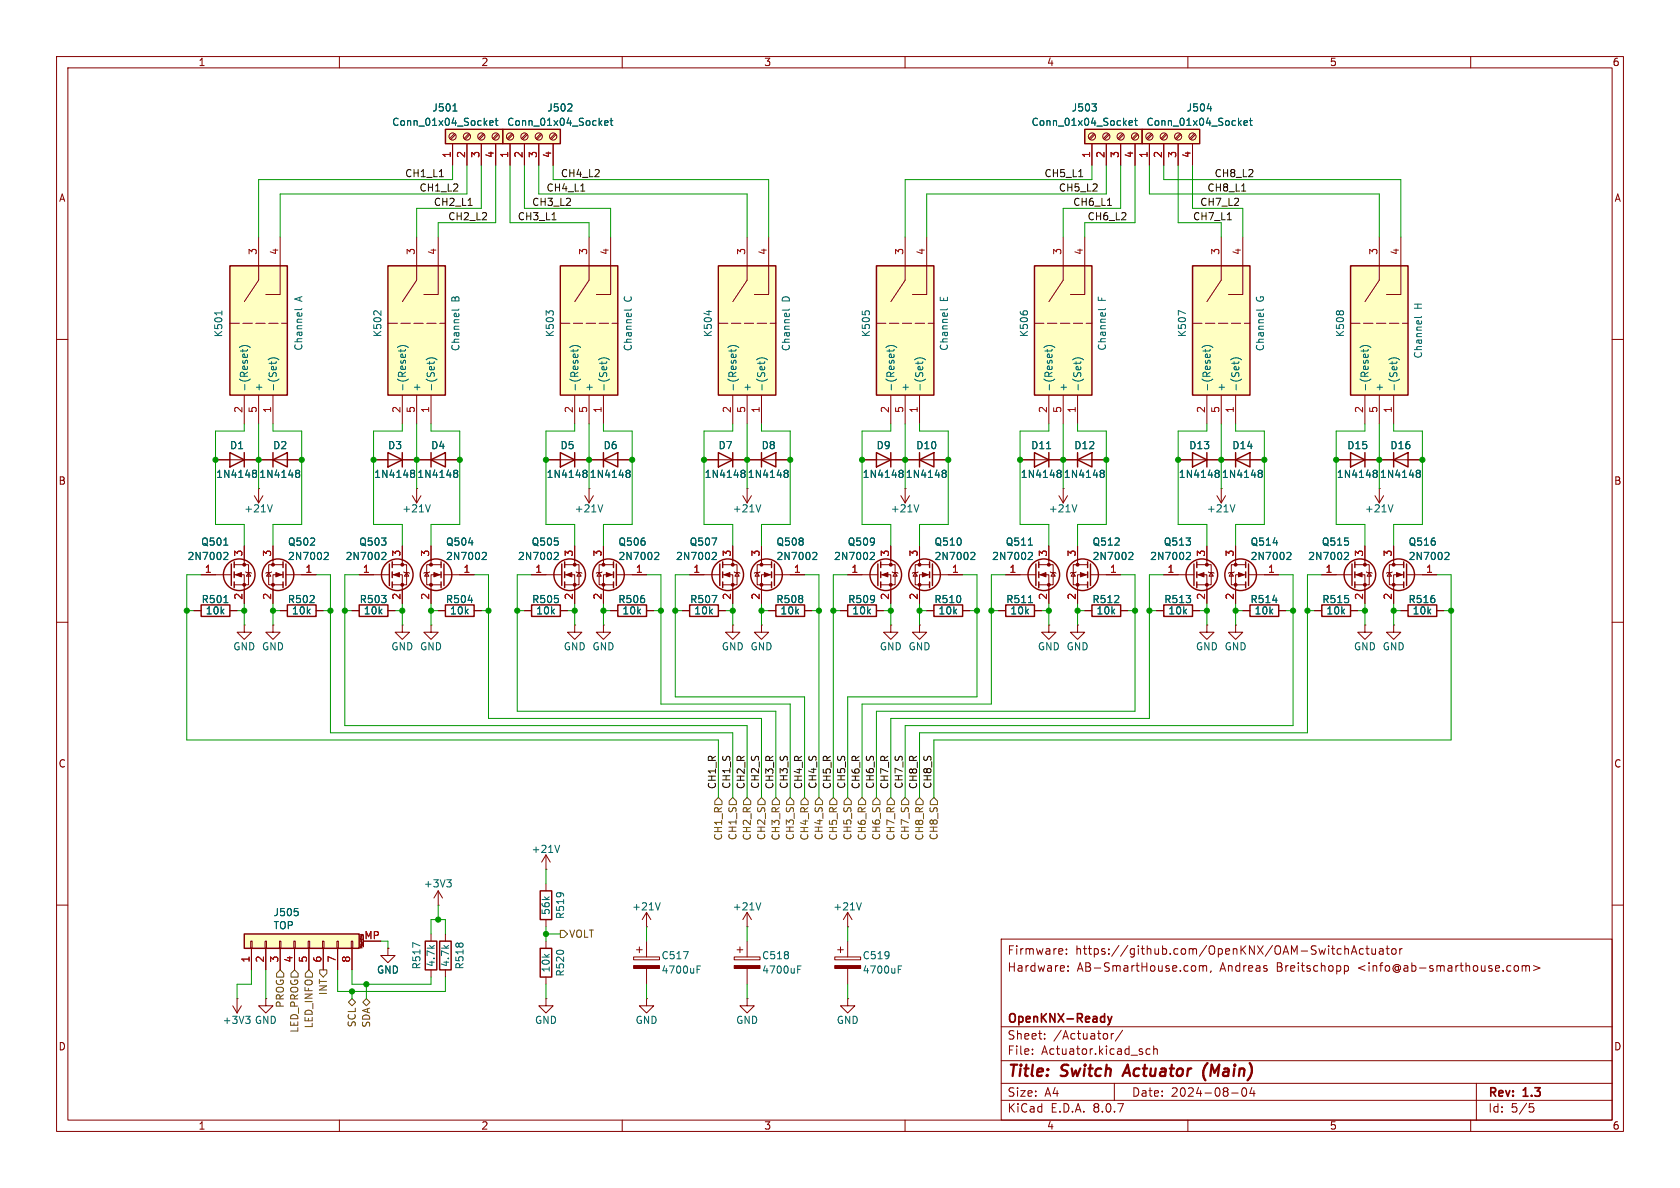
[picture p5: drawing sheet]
<svg xmlns="http://www.w3.org/2000/svg" width="297mm" height="210mm" viewBox="0 0 297 210" stroke-linecap="round" stroke-linejoin="round" font-family="sans-serif">
<defs><g id="words">
<g font-size="2.8" fill="#840000">
<text x="178" y="190.9">Title:</text>
<text x="187.7" y="190.9">Switch</text>
<text x="199.6" y="190.9">Actuator</text>
<text x="214.3" y="190.9">(Main)</text>
</g>
<g font-size="2.1" fill="#840000">
<text x="178" y="172">Hardware:</text>
<text x="178" y="169">Firmware:</text>
<text x="190.1" y="169">https://github.com/OpenKNX/OAM-SwitchActuator</text>
<text x="190.4" y="172">AB-SmartHouse.com,</text>
<text x="215.7" y="172">Andreas</text>
<text x="225.8" y="172">Breitschopp</text>
<text x="240.3" y="172">&lt;info@ab-smarthouse.com&gt;</text>
<text x="178" y="184">Sheet:</text>
<text x="178" y="181.2">OpenKNX-Ready</text>
<text x="186.2" y="184">/Actuator/</text>
<text x="178" y="186.7">File:</text>
<text x="184.1" y="186.7">Actuator.kicad_sch</text>
<text x="178" y="196.9">KiCad</text>
<text x="178" y="194.1">Size:</text>
<text x="184.7" y="194.1">A4</text>
<text x="185.7" y="196.9">E.D.A.</text>
<text x="193.3" y="196.9">8.0.7</text>
<text x="200" y="194.1">Date:</text>
<text x="207" y="194.1">2024-08-04</text>
<text x="263" y="194.3">Rev:</text>
<text x="263" y="196.9">Id:</text>
<text x="267.1" y="196.9">5/5</text>
<text x="269.4" y="194.3">1.3</text>
</g>
<g font-size="1.8" fill="#840000">
<text x="35" y="11.9">1</text>
<text x="85" y="11.9">2</text>
<text x="135" y="11.9">3</text>
<text x="185" y="11.9">4</text>
<text x="235" y="11.9">5</text>
<text x="285" y="11.9">6</text>
<text x="10.3" y="35.9">A</text>
<text x="285.3" y="35.9">A</text>
<text x="10.3" y="85.9">B</text>
<text x="285.3" y="85.9">B</text>
<text x="10.3" y="135.9">C</text>
<text x="285.3" y="135.9">C</text>
<text x="10.3" y="185.9">D</text>
<text x="285.3" y="185.9">D</text>
<text x="35" y="199.9">1</text>
<text x="85" y="199.9">2</text>
<text x="135" y="199.9">3</text>
<text x="185" y="199.9">4</text>
<text x="235" y="199.9">5</text>
<text x="285" y="199.9">6</text>
</g>
<g font-size="1.8" fill="#006464">
<text x="69.2" y="22.5">Conn_01x04_Socket</text>
<text x="76.3" y="19.9">J501</text>
<text x="89.6" y="22.5">Conn_01x04_Socket</text>
<text x="96.7" y="19.9">J502</text>
<text x="182.3" y="22.5">Conn_01x04_Socket</text>
<text x="189.4" y="19.9">J503</text>
<text x="202.6" y="22.5">Conn_01x04_Socket</text>
<text x="209.7" y="19.9">J504</text>
<text x="53.7" y="53.3" transform="rotate(-90 53.7 53.3)">A</text>
<text x="81.4" y="53.4" transform="rotate(-90 81.4 53.4)">B</text>
<text x="111.9" y="53.4" transform="rotate(-90 111.9 53.4)">C</text>
<text x="139.8" y="53.4" transform="rotate(-90 139.8 53.4)">D</text>
<text x="167.8" y="53.3" transform="rotate(-90 167.8 53.3)">E</text>
<text x="195.7" y="53.3" transform="rotate(-90 195.7 53.3)">F</text>
<text x="223.7" y="53.4" transform="rotate(-90 223.7 53.4)">G</text>
<text x="39.5" y="59.7" transform="rotate(-90 39.5 59.7)">K501</text>
<text x="67.6" y="59.7" transform="rotate(-90 67.6 59.7)">K502</text>
<text x="98.1" y="59.7" transform="rotate(-90 98.1 59.7)">K503</text>
<text x="126" y="59.7" transform="rotate(-90 126 59.7)">K504</text>
<text x="154" y="59.7" transform="rotate(-90 154 59.7)">K505</text>
<text x="181.9" y="59.7" transform="rotate(-90 181.9 59.7)">K506</text>
<text x="209.9" y="59.7" transform="rotate(-90 209.9 59.7)">K507</text>
<text x="237.8" y="59.7" transform="rotate(-90 237.8 59.7)">K508</text>
<text x="251.6" y="54.7" transform="rotate(-90 251.6 54.7)">H</text>
<text x="53.7" y="62.1" transform="rotate(-90 53.7 62.1)">Channel</text>
<text x="81.4" y="62.2" transform="rotate(-90 81.4 62.2)">Channel</text>
<text x="111.9" y="62.2" transform="rotate(-90 111.9 62.2)">Channel</text>
<text x="139.8" y="62.2" transform="rotate(-90 139.8 62.2)">Channel</text>
<text x="167.8" y="62.1" transform="rotate(-90 167.8 62.1)">Channel</text>
<text x="195.7" y="62.1" transform="rotate(-90 195.7 62.1)">Channel</text>
<text x="223.7" y="62.2" transform="rotate(-90 223.7 62.2)">Channel</text>
<text x="251.6" y="63.5" transform="rotate(-90 251.6 63.5)">Channel</text>
<text x="44" y="69.3" transform="rotate(-90 44 69.3)">-(Reset)</text>
<text x="46.6" y="69.3" transform="rotate(-90 46.6 69.3)">+</text>
<text x="49.1" y="69.3" transform="rotate(-90 49.1 69.3)">-(Set)</text>
<text x="72" y="69.3" transform="rotate(-90 72 69.3)">-(Reset)</text>
<text x="74.5" y="69.3" transform="rotate(-90 74.5 69.3)">+</text>
<text x="77.1" y="69.3" transform="rotate(-90 77.1 69.3)">-(Set)</text>
<text x="102.5" y="69.3" transform="rotate(-90 102.5 69.3)">-(Reset)</text>
<text x="105" y="69.3" transform="rotate(-90 105 69.3)">+</text>
<text x="107.5" y="69.3" transform="rotate(-90 107.5 69.3)">-(Set)</text>
<text x="130.4" y="69.3" transform="rotate(-90 130.4 69.3)">-(Reset)</text>
<text x="132.9" y="69.3" transform="rotate(-90 132.9 69.3)">+</text>
<text x="135.5" y="69.3" transform="rotate(-90 135.5 69.3)">-(Set)</text>
<text x="158.3" y="69.3" transform="rotate(-90 158.3 69.3)">-(Reset)</text>
<text x="160.9" y="69.3" transform="rotate(-90 160.9 69.3)">+</text>
<text x="163.4" y="69.3" transform="rotate(-90 163.4 69.3)">-(Set)</text>
<text x="186.3" y="69.3" transform="rotate(-90 186.3 69.3)">-(Reset)</text>
<text x="188.8" y="69.3" transform="rotate(-90 188.8 69.3)">+</text>
<text x="191.4" y="69.3" transform="rotate(-90 191.4 69.3)">-(Set)</text>
<text x="214.2" y="69.3" transform="rotate(-90 214.2 69.3)">-(Reset)</text>
<text x="216.8" y="69.3" transform="rotate(-90 216.8 69.3)">+</text>
<text x="219.3" y="69.3" transform="rotate(-90 219.3 69.3)">-(Set)</text>
<text x="242.2" y="69.3" transform="rotate(-90 242.2 69.3)">-(Reset)</text>
<text x="244.7" y="69.3" transform="rotate(-90 244.7 69.3)">+</text>
<text x="247.2" y="69.3" transform="rotate(-90 247.2 69.3)">-(Set)</text>
<text x="40.6" y="79.6">D1</text>
<text x="48.2" y="79.6">D2</text>
<text x="68.5" y="79.6">D3</text>
<text x="76.1" y="79.6">D4</text>
<text x="99" y="79.6">D5</text>
<text x="106.6" y="79.6">D6</text>
<text x="126.9" y="79.6">D7</text>
<text x="134.5" y="79.6">D8</text>
<text x="154.9" y="79.6">D9</text>
<text x="161.9" y="79.6">D10</text>
<text x="182.2" y="79.6">D11</text>
<text x="189.8" y="79.6">D12</text>
<text x="210.1" y="79.6">D13</text>
<text x="217.8" y="79.6">D14</text>
<text x="238.1" y="79.6">D15</text>
<text x="245.7" y="79.6">D16</text>
<text x="38.1" y="84.7">1N4148</text>
<text x="45.7" y="84.7">1N4148</text>
<text x="66.1" y="84.7">1N4148</text>
<text x="73.7" y="84.7">1N4148</text>
<text x="96.5" y="84.7">1N4148</text>
<text x="104.2" y="84.7">1N4148</text>
<text x="124.5" y="84.7">1N4148</text>
<text x="132.1" y="84.7">1N4148</text>
<text x="152.4" y="84.7">1N4148</text>
<text x="160" y="84.7">1N4148</text>
<text x="180.4" y="84.7">1N4148</text>
<text x="188" y="84.7">1N4148</text>
<text x="208.3" y="84.7">1N4148</text>
<text x="215.9" y="84.7">1N4148</text>
<text x="236.2" y="84.7">1N4148</text>
<text x="243.9" y="84.7">1N4148</text>
<text x="43.1" y="90.8">+21V</text>
<text x="71" y="90.8">+21V</text>
<text x="101.5" y="90.8">+21V</text>
<text x="129.4" y="90.8">+21V</text>
<text x="157.4" y="90.8">+21V</text>
<text x="185.3" y="90.8">+21V</text>
<text x="213.3" y="90.8">+21V</text>
<text x="241.2" y="90.8">+21V</text>
<text x="33" y="99.2">2N7002</text>
<text x="35.5" y="96.7">Q501</text>
<text x="50.8" y="96.7">Q502</text>
<text x="50.8" y="99.2">2N7002</text>
<text x="61" y="99.2">2N7002</text>
<text x="63.4" y="96.7">Q503</text>
<text x="78.7" y="96.7">Q504</text>
<text x="78.7" y="99.2">2N7002</text>
<text x="91.5" y="99.2">2N7002</text>
<text x="93.9" y="96.7">Q505</text>
<text x="109.2" y="96.7">Q506</text>
<text x="109.2" y="99.2">2N7002</text>
<text x="119.4" y="99.2">2N7002</text>
<text x="121.8" y="96.7">Q507</text>
<text x="137.2" y="96.7">Q508</text>
<text x="137.2" y="99.2">2N7002</text>
<text x="147.3" y="99.2">2N7002</text>
<text x="149.8" y="96.7">Q509</text>
<text x="165.1" y="96.7">Q510</text>
<text x="165.1" y="99.2">2N7002</text>
<text x="175.3" y="99.2">2N7002</text>
<text x="177.7" y="96.7">Q511</text>
<text x="193" y="96.7">Q512</text>
<text x="193" y="99.2">2N7002</text>
<text x="203.2" y="99.2">2N7002</text>
<text x="205.6" y="96.7">Q513</text>
<text x="221" y="96.7">Q514</text>
<text x="221" y="99.2">2N7002</text>
<text x="231.2" y="99.2">2N7002</text>
<text x="233.6" y="96.7">Q515</text>
<text x="248.9" y="96.7">Q516</text>
<text x="248.9" y="99.2">2N7002</text>
<text x="35.5" y="106.8">R501</text>
<text x="50.8" y="106.8">R502</text>
<text x="63.5" y="106.8">R503</text>
<text x="78.7" y="106.8">R504</text>
<text x="94" y="106.8">R505</text>
<text x="109.2" y="106.8">R506</text>
<text x="121.9" y="106.8">R507</text>
<text x="137.1" y="106.8">R508</text>
<text x="149.8" y="106.8">R509</text>
<text x="165.1" y="106.8">R510</text>
<text x="177.8" y="106.8">R511</text>
<text x="193" y="106.8">R512</text>
<text x="205.7" y="106.8">R513</text>
<text x="221" y="106.8">R514</text>
<text x="233.7" y="106.8">R515</text>
<text x="248.9" y="106.8">R516</text>
<text x="36.3" y="108.8">10k</text>
<text x="51.5" y="108.8">10k</text>
<text x="64.2" y="108.8">10k</text>
<text x="79.5" y="108.8">10k</text>
<text x="94.7" y="108.8">10k</text>
<text x="109.9" y="108.8">10k</text>
<text x="122.6" y="108.8">10k</text>
<text x="137.9" y="108.8">10k</text>
<text x="150.6" y="108.8">10k</text>
<text x="165.8" y="108.8">10k</text>
<text x="178.5" y="108.8">10k</text>
<text x="193.8" y="108.8">10k</text>
<text x="206.5" y="108.8">10k</text>
<text x="221.7" y="108.8">10k</text>
<text x="234.4" y="108.8">10k</text>
<text x="249.6" y="108.8">10k</text>
<text x="41.1" y="115.2">GND GND</text>
<text x="69.1" y="115.2">GND GND</text>
<text x="99.6" y="115.2">GND GND</text>
<text x="127.5" y="115.2">GND GND</text>
<text x="155.4" y="115.2">GND GND</text>
<text x="183.4" y="115.2">GND GND</text>
<text x="211.3" y="115.2">GND GND</text>
<text x="239.3" y="115.2">GND GND</text>
<text x="93.9" y="151">+21V</text>
<text x="74.8" y="157.1">+3V3</text>
<text x="97.4" y="161.8" transform="rotate(-90 97.4 161.8)">56k</text>
<text x="111.7" y="161.1">+21V</text>
<text x="129.4" y="161.1">+21V</text>
<text x="147.2" y="161.1">+21V</text>
<text x="48.3" y="162.2">J505</text>
<text x="48.3" y="164.5">TOP</text>
<text x="99.9" y="162.6" transform="rotate(-90 99.9 162.6)">R519</text>
<text x="66.5" y="172.3">GND</text>
<text x="74.5" y="171.5" transform="rotate(-90 74.5 171.5)">R517</text>
<text x="77.1" y="171" transform="rotate(-90 77.1 171)">4.7k</text>
<text x="79.6" y="171" transform="rotate(-90 79.6 171)">4.7k</text>
<text x="82.1" y="171.5" transform="rotate(-90 82.1 171.5)">R518</text>
<text x="97.4" y="172" transform="rotate(-90 97.4 172)">10k</text>
<text x="99.9" y="172.7" transform="rotate(-90 99.9 172.7)">R520</text>
<text x="116.8" y="169.8">C517</text>
<text x="116.8" y="172.3">4700uF</text>
<text x="134.6" y="169.8">C518</text>
<text x="134.6" y="172.3">4700uF</text>
<text x="152.4" y="169.8">C519</text>
<text x="152.4" y="172.3">4700uF</text>
<text x="39.3" y="181.2">+3V3</text>
<text x="45" y="181.2">GND</text>
<text x="94.5" y="181.2">GND</text>
<text x="112.3" y="181.2">GND</text>
<text x="130" y="181.2">GND</text>
<text x="147.8" y="181.2">GND</text>
</g>
<g font-size="1.8" fill="#a90000">
<text x="79.8" y="28" transform="rotate(-90 79.8 28)">1</text>
<text x="82.3" y="28" transform="rotate(-90 82.3 28)">2</text>
<text x="84.8" y="28" transform="rotate(-90 84.8 28)">3</text>
<text x="87.4" y="28" transform="rotate(-90 87.4 28)">4</text>
<text x="89.9" y="28" transform="rotate(-90 89.9 28)">1</text>
<text x="92.5" y="28" transform="rotate(-90 92.5 28)">2</text>
<text x="95" y="28" transform="rotate(-90 95 28)">3</text>
<text x="97.5" y="28" transform="rotate(-90 97.5 28)">4</text>
<text x="192.8" y="28" transform="rotate(-90 192.8 28)">1</text>
<text x="195.3" y="28" transform="rotate(-90 195.3 28)">2</text>
<text x="197.9" y="28" transform="rotate(-90 197.9 28)">3</text>
<text x="200.4" y="28" transform="rotate(-90 200.4 28)">4</text>
<text x="202.9" y="28" transform="rotate(-90 202.9 28)">1</text>
<text x="205.5" y="28" transform="rotate(-90 205.5 28)">2</text>
<text x="208" y="28" transform="rotate(-90 208 28)">3</text>
<text x="210.6" y="28" transform="rotate(-90 210.6 28)">4</text>
<text x="45.5" y="45.2" transform="rotate(-90 45.5 45.2)">3</text>
<text x="49.3" y="45.2" transform="rotate(-90 49.3 45.2)">4</text>
<text x="73.4" y="45.2" transform="rotate(-90 73.4 45.2)">3</text>
<text x="77.2" y="45.2" transform="rotate(-90 77.2 45.2)">4</text>
<text x="103.9" y="45.2" transform="rotate(-90 103.9 45.2)">3</text>
<text x="107.7" y="45.2" transform="rotate(-90 107.7 45.2)">4</text>
<text x="131.8" y="45.2" transform="rotate(-90 131.8 45.2)">3</text>
<text x="135.6" y="45.2" transform="rotate(-90 135.6 45.2)">4</text>
<text x="159.8" y="45.2" transform="rotate(-90 159.8 45.2)">3</text>
<text x="163.6" y="45.2" transform="rotate(-90 163.6 45.2)">4</text>
<text x="187.7" y="45.2" transform="rotate(-90 187.7 45.2)">3</text>
<text x="191.5" y="45.2" transform="rotate(-90 191.5 45.2)">4</text>
<text x="215.6" y="45.2" transform="rotate(-90 215.6 45.2)">3</text>
<text x="219.5" y="45.2" transform="rotate(-90 219.5 45.2)">4</text>
<text x="243.6" y="45.2" transform="rotate(-90 243.6 45.2)">3</text>
<text x="247.4" y="45.2" transform="rotate(-90 247.4 45.2)">4</text>
<text x="42.9" y="73.1" transform="rotate(-90 42.9 73.1)">2</text>
<text x="45.5" y="73.1" transform="rotate(-90 45.5 73.1)">5</text>
<text x="48" y="73.1" transform="rotate(-90 48 73.1)">1</text>
<text x="70.9" y="73.1" transform="rotate(-90 70.9 73.1)">2</text>
<text x="73.4" y="73.1" transform="rotate(-90 73.4 73.1)">5</text>
<text x="75.9" y="73.1" transform="rotate(-90 75.9 73.1)">1</text>
<text x="101.3" y="73.1" transform="rotate(-90 101.3 73.1)">2</text>
<text x="103.9" y="73.1" transform="rotate(-90 103.9 73.1)">5</text>
<text x="106.4" y="73.1" transform="rotate(-90 106.4 73.1)">1</text>
<text x="129.3" y="73.1" transform="rotate(-90 129.3 73.1)">2</text>
<text x="131.8" y="73.1" transform="rotate(-90 131.8 73.1)">5</text>
<text x="134.4" y="73.1" transform="rotate(-90 134.4 73.1)">1</text>
<text x="157.2" y="73.1" transform="rotate(-90 157.2 73.1)">2</text>
<text x="159.8" y="73.1" transform="rotate(-90 159.8 73.1)">5</text>
<text x="162.3" y="73.1" transform="rotate(-90 162.3 73.1)">1</text>
<text x="185.2" y="73.1" transform="rotate(-90 185.2 73.1)">2</text>
<text x="187.7" y="73.1" transform="rotate(-90 187.7 73.1)">5</text>
<text x="190.2" y="73.1" transform="rotate(-90 190.2 73.1)">1</text>
<text x="213.1" y="73.1" transform="rotate(-90 213.1 73.1)">2</text>
<text x="215.6" y="73.1" transform="rotate(-90 215.6 73.1)">5</text>
<text x="218.2" y="73.1" transform="rotate(-90 218.2 73.1)">1</text>
<text x="241" y="73.1" transform="rotate(-90 241 73.1)">2</text>
<text x="243.6" y="73.1" transform="rotate(-90 243.6 73.1)">5</text>
<text x="246.1" y="73.1" transform="rotate(-90 246.1 73.1)">1</text>
<text x="36.1" y="101.3">1</text>
<text x="42.9" y="98.5" transform="rotate(-90 42.9 98.5)">3</text>
<text x="48" y="98.5" transform="rotate(-90 48 98.5)">3</text>
<text x="53.9" y="101.3">1</text>
<text x="64.1" y="101.3">1</text>
<text x="70.9" y="98.5" transform="rotate(-90 70.9 98.5)">3</text>
<text x="75.9" y="98.5" transform="rotate(-90 75.9 98.5)">3</text>
<text x="81.8" y="101.3">1</text>
<text x="94.5" y="101.3">1</text>
<text x="101.3" y="98.5" transform="rotate(-90 101.3 98.5)">3</text>
<text x="106.4" y="98.5" transform="rotate(-90 106.4 98.5)">3</text>
<text x="112.3" y="101.3">1</text>
<text x="122.5" y="101.3">1</text>
<text x="129.3" y="98.5" transform="rotate(-90 129.3 98.5)">3</text>
<text x="134.4" y="98.5" transform="rotate(-90 134.4 98.5)">3</text>
<text x="140.3" y="101.3">1</text>
<text x="150.4" y="101.3">1</text>
<text x="157.2" y="98.5" transform="rotate(-90 157.2 98.5)">3</text>
<text x="162.3" y="98.5" transform="rotate(-90 162.3 98.5)">3</text>
<text x="168.2" y="101.3">1</text>
<text x="178.4" y="101.3">1</text>
<text x="185.2" y="98.5" transform="rotate(-90 185.2 98.5)">3</text>
<text x="190.2" y="98.5" transform="rotate(-90 190.2 98.5)">3</text>
<text x="196.1" y="101.3">1</text>
<text x="206.3" y="101.3">1</text>
<text x="213.1" y="98.5" transform="rotate(-90 213.1 98.5)">3</text>
<text x="218.2" y="98.5" transform="rotate(-90 218.2 98.5)">3</text>
<text x="224.1" y="101.3">1</text>
<text x="234.2" y="101.3">1</text>
<text x="241" y="98.5" transform="rotate(-90 241 98.5)">3</text>
<text x="246.1" y="98.5" transform="rotate(-90 246.1 98.5)">3</text>
<text x="252" y="101.3">1</text>
<text x="42.9" y="106.1" transform="rotate(-90 42.9 106.1)">2</text>
<text x="48" y="106.1" transform="rotate(-90 48 106.1)">2</text>
<text x="70.9" y="106.1" transform="rotate(-90 70.9 106.1)">2</text>
<text x="75.9" y="106.1" transform="rotate(-90 75.9 106.1)">2</text>
<text x="101.3" y="106.1" transform="rotate(-90 101.3 106.1)">2</text>
<text x="106.4" y="106.1" transform="rotate(-90 106.4 106.1)">2</text>
<text x="129.3" y="106.1" transform="rotate(-90 129.3 106.1)">2</text>
<text x="134.4" y="106.1" transform="rotate(-90 134.4 106.1)">2</text>
<text x="157.2" y="106.1" transform="rotate(-90 157.2 106.1)">2</text>
<text x="162.3" y="106.1" transform="rotate(-90 162.3 106.1)">2</text>
<text x="185.2" y="106.1" transform="rotate(-90 185.2 106.1)">2</text>
<text x="190.2" y="106.1" transform="rotate(-90 190.2 106.1)">2</text>
<text x="213.1" y="106.1" transform="rotate(-90 213.1 106.1)">2</text>
<text x="218.2" y="106.1" transform="rotate(-90 218.2 106.1)">2</text>
<text x="241" y="106.1" transform="rotate(-90 241 106.1)">2</text>
<text x="246.1" y="106.1" transform="rotate(-90 246.1 106.1)">2</text>
<text x="64.3" y="166.1">MP</text>
<text x="44.2" y="170.3" transform="rotate(-90 44.2 170.3)">1</text>
<text x="46.7" y="170.3" transform="rotate(-90 46.7 170.3)">2</text>
<text x="49.3" y="170.3" transform="rotate(-90 49.3 170.3)">3</text>
<text x="51.8" y="170.3" transform="rotate(-90 51.8 170.3)">4</text>
<text x="54.4" y="170.3" transform="rotate(-90 54.4 170.3)">5</text>
<text x="56.9" y="170.3" transform="rotate(-90 56.9 170.3)">6</text>
<text x="59.4" y="170.3" transform="rotate(-90 59.4 170.3)">7</text>
<text x="62" y="170.3" transform="rotate(-90 62 170.3)">8</text>
</g>
<g font-size="1.8" fill="#0f0f0f">
<text x="71.5" y="31.4">CH1_L1</text>
<text x="74.1" y="33.9">CH1_L2</text>
<text x="96.5" y="33.9">CH4_L1</text>
<text x="99.1" y="31.4">CH4_L2</text>
<text x="184.6" y="31.4">CH5_L1</text>
<text x="187.1" y="33.9">CH5_L2</text>
<text x="213.4" y="33.9">CH8_L1</text>
<text x="214.6" y="31.4">CH8_L2</text>
<text x="76.6" y="36.5">CH2_L1</text>
<text x="79.1" y="39">CH2_L2</text>
<text x="91.4" y="39">CH3_L1</text>
<text x="94" y="36.5">CH3_L2</text>
<text x="189.6" y="36.5">CH6_L1</text>
<text x="192.2" y="39">CH6_L2</text>
<text x="210.8" y="39">CH7_L1</text>
<text x="212.1" y="36.5">CH7_L2</text>
<text x="126.7" y="139.6" transform="rotate(-90 126.7 139.6)">CH1_R</text>
<text x="129.2" y="139.5" transform="rotate(-90 129.2 139.5)">CH1_S</text>
<text x="131.7" y="139.6" transform="rotate(-90 131.7 139.6)">CH2_R</text>
<text x="134.3" y="139.5" transform="rotate(-90 134.3 139.5)">CH2_S</text>
<text x="136.8" y="139.6" transform="rotate(-90 136.8 139.6)">CH3_R</text>
<text x="139.4" y="139.5" transform="rotate(-90 139.4 139.5)">CH3_S</text>
<text x="141.9" y="139.6" transform="rotate(-90 141.9 139.6)">CH4_R</text>
<text x="144.4" y="139.5" transform="rotate(-90 144.4 139.5)">CH4_S</text>
<text x="147" y="139.6" transform="rotate(-90 147 139.6)">CH5_R</text>
<text x="149.5" y="139.5" transform="rotate(-90 149.5 139.5)">CH5_S</text>
<text x="152.1" y="139.6" transform="rotate(-90 152.1 139.6)">CH6_R</text>
<text x="154.6" y="139.5" transform="rotate(-90 154.6 139.5)">CH6_S</text>
<text x="157.1" y="139.6" transform="rotate(-90 157.1 139.6)">CH7_R</text>
<text x="159.7" y="139.5" transform="rotate(-90 159.7 139.5)">CH7_S</text>
<text x="162.2" y="139.6" transform="rotate(-90 162.2 139.6)">CH8_R</text>
<text x="164.8" y="139.5" transform="rotate(-90 164.8 139.5)">CH8_S</text>
</g>
<g font-size="1.8" fill="#725600">
<text x="127.9" y="148.7" transform="rotate(-90 127.9 148.7)">CH1_R</text>
<text x="130.4" y="148.6" transform="rotate(-90 130.4 148.6)">CH1_S</text>
<text x="132.9" y="148.7" transform="rotate(-90 132.9 148.7)">CH2_R</text>
<text x="135.5" y="148.6" transform="rotate(-90 135.5 148.6)">CH2_S</text>
<text x="138" y="148.7" transform="rotate(-90 138 148.7)">CH3_R</text>
<text x="140.6" y="148.6" transform="rotate(-90 140.6 148.6)">CH3_S</text>
<text x="143.1" y="148.7" transform="rotate(-90 143.1 148.7)">CH4_R</text>
<text x="145.6" y="148.6" transform="rotate(-90 145.6 148.6)">CH4_S</text>
<text x="148.2" y="148.7" transform="rotate(-90 148.2 148.7)">CH5_R</text>
<text x="150.7" y="148.6" transform="rotate(-90 150.7 148.6)">CH5_S</text>
<text x="153.3" y="148.7" transform="rotate(-90 153.3 148.7)">CH6_R</text>
<text x="155.8" y="148.6" transform="rotate(-90 155.8 148.6)">CH6_S</text>
<text x="158.3" y="148.7" transform="rotate(-90 158.3 148.7)">CH7_R</text>
<text x="160.9" y="148.6" transform="rotate(-90 160.9 148.6)">CH7_S</text>
<text x="163.4" y="148.7" transform="rotate(-90 163.4 148.7)">CH8_R</text>
<text x="166" y="148.6" transform="rotate(-90 166 148.6)">CH8_S</text>
<text x="100.5" y="166">VOLT</text>
<text x="50.4" y="178.3" transform="rotate(-90 50.4 178.3)">PROG</text>
<text x="58" y="176" transform="rotate(-90 58 176)">INT</text>
<text x="52.9" y="182.7" transform="rotate(-90 52.9 182.7)">LED_PROG</text>
<text x="55.5" y="181.9" transform="rotate(-90 55.5 181.9)">LED_INFO</text>
<text x="63.1" y="181.7" transform="rotate(-90 63.1 181.7)">SCL</text>
<text x="65.6" y="181.8" transform="rotate(-90 65.6 181.8)">SDA</text>
</g>
<text font-size=".5" fill="#840000" x="64.3" y="167.8" transform="rotate(-90 64.3 167.8)">Mounting</text>
</g></defs>
<g fill="none" stroke="#840000" stroke-width=".18">
<path d="M10 10h277v190h-277zM12 12h273v186h-273zM60 10v2M110 10v2M160 10v2M210 10v2M260 10v2M10 60h2M285 60h2M10 110h2M285 110h2M10 160h2"/>
<path d="M177 166h108v32h-108zM187.8 167.8l.1 .3-.7 .1M188.5 168.6v.1M188.5 167.8v.1M188.8 171.6v.1M188.8 170.8v.1M211.1 170.7l.3 .3v.4l-.3 .3M212 170.8l.5-.1 .2 .2M212 170.7v1M212.7 170.9l.2-.2 .3 .1 .1 .9M212.7 170.9v.8M214.1 171.6l-.1 .3"/>
<path d="M237.7 170.8l.4-.1 .3 .3v.4l-.2 .2h-.5M237.7 170.7v1.5M237.7 167.8l.3-.1 .3 .1 .1 .9M237.7 167.2v1.5M238.9 168.7l.5-1.5 .5 1.5M239 168.3h.7M241 167.8l-.4-.1-.3 .3v.4l.2 .2h.5M241.5 167.7h.5M241.7 167.2v1.3l.3 .2M242.5 167.7l.1 .9 .4 .1 .2-.1M243.2 167.7v1M243.9 167.8h.6v.9"/>
<path d="M244.5 168.1h-.5a.29 .29 0 0 0-.2 .3 .29 .29 0 0 0 .2 .3l.5-.1M245 167.7h.6M245.2 167.2v1.3l.4 .2M246.2 167.8l.3-.1 .3 .3v.4l-.3 .3-.3-.1-.2-.2v-.4zM247.5 167.7v1M247.9 167.7l-.3 .1-.1 .2M267.8 170.8l.4-.1 .3 .3v.4l-.3 .3-.4-.1-.1-.2v-.4zM269.1 170.8l.4-.1 .2 .2M269.1 170.7v1M269.7 170.9l.3-.2 .3 .1 .1 .9M269.7 170.9v.8M271.1 170.7l1.1 .4-1.1 .5"/>
<path d="M285 160h2M60 198v2M110 198v2M160 198v2M177 194.5h108M177 191.5h108M177 187.5h108M177 181.5h108M182.5 186.3v.1M182.5 185.5v.1M184.7 183.6v.1M184.7 182.8v.1"/>
<path d="M196.5 182.7v1M196.9 182.7l-.3 .1-.1 .2M197 191.5v3M198.5 182.1l-1.3 2M203.3 185.5l-.4-.1-.3 .3v.4l.1 .2h.6M204 185.5l.2-.1 .3 .1 .1 .9M204 184.9v1.5M210 198v2M217.7 193.2h1.2M219.7 192.4a.81 .81 0 0 0 .3 1.4l.2-.1 .2-.5-.2-.8M221.3 192.2l-.3 1.1h.9M221.7 192.8v1"/>
<path d="M260 198v2M261 191.5v6.5M270.4 195.1h.7M270.5 195.7h.4l.3 .3-.2 .5-.5 .1"/>
</g>
<path d="M199.4 188.2l-1 2M213.5 187.9a2.35 2.35 0 0 0-.4 3.1" fill="none" stroke="#840000" stroke-width=".4"/>
<path d="M195.8 179.7l.4 1M196.6 179.7l-.4 1M196.2 180.7l-.1 .3-.3 .2" fill="none" stroke="#840000" stroke-width=".3"/>
<path d="M127 47h10.2v22.9h-10.2z" fill="#ffffc2"/>
<g fill="none" stroke="#840000" stroke-width=".18">
<path d="M132.1 41.9v7.6l-2.6 3.8M135.9 41.9v10.2h-2.6M129.5 69.9v5M132.1 69.9v5M134.6 69.9v5M66 81.3h7.7M41.1 177.8l.8 1.3M41.9 176.5h.1M41.9 176.5v2.6M42.7 177.8l-.8 1.3M47 176.5v1.3h1.3l-1.3 1.3-1.3-1.3h1.3M47 176.5h.1"/>
<path d="M78.7 165.1v1.3M78.7 171.5v1.2"/>
</g>
<path d="M127 57.2h10.2" fill="none" stroke="#840000" stroke-width=".18" stroke-dasharray="1.7 .6"/>
<path d="M127 47h10.2v22.9h-10.2zM68.6 80l2.5 1.3-2.5 1.3zM71.1 80v2.6M77.7 166.4h2.1v5.1h-2.1z" fill="none" stroke="#840000" stroke-width=".25"/>
<g fill="none" stroke="#006464" stroke-width=".18">
<path d="M125.3 54.9v.8M139.6 54.6l-.2 .2h-1.1M128.7 61.4a1.46 1.46 0 0 1 1.9 0M129.3 61.7v.5M130.1 61.7l-.2 .3h-1.1M133.7 63.6a1.46 1.46 0 0 1 2 0M134.4 63.9v.5M135.2 63.9l-.2 .3h-1.1M72.7 83.6l.1 .1M72.7 83.2l.4-.1 .2 .3M72.8 83.7h.3M72.8 83.7h-.1"/>
<path d="M73.1 83.7l.2 .2M73.3 83.4l-.2 .3M73.3 84.2l-.2 .2-.4-.1M43.4 179.6h.8l-.4 .5M44 180.1l.2 .3v.3l-.2 .2"/>
</g>
<path d="M43.2 165.1h20.3v2.5h-20.3z" fill="#ffffc2"/>
<g fill="none" stroke="#840000" stroke-width=".18">
<path d="M44.3 166.4h.3v1.2h-.3zM44.4 167.6v3.9M46.9 166.4h.2v1.2h-.2zM47 167.6v3.9M49.4 166.4h.3v1.2h-.3zM49.5 167.6v3.9M51.9 166.4h.3v1.2h-.3zM52.1 167.6v3.9M54.5 166.4h.2v1.2h-.2zM54.6 167.6v3.9M57 166.4h.3v1.2h-.3zM57.1 167.6v3.9"/>
<path d="M59.6 166.4h.2v1.2h-.2zM59.7 167.6v3.9M62.1 166.4h.3v1.2h-.3zM62.2 167.6v3.9M63.7 166.1h.3M63.7 165.9h.1M63.8 165.2h.3M63.8 165.3h.1M63.8 165.2v.1M63.8 165.3l.1 .1M64 167.3h-.3l.2 .1-.2 .2h.3M64.3 165.4v2"/>
<path d="M64.3 166.4h3"/>
</g>
<path d="M43.2 165.1h20.3v2.5h-20.3z" fill="none" stroke="#840000" stroke-width=".25"/>
<path d="M52.1 160.6h.6M52.6 161.1l.1 .2-.1 .5" fill="none" stroke="#006464" stroke-width=".18"/>
<path d="M78.7 22.9h10.2v2.5h-10.2z" fill="#ffffc2"/>
<g fill="none" stroke="#840000" stroke-width=".25">
<path d="M78.7 22.9h10.2v2.5h-10.2zM78 99.3v1M78.5 99.7v3.8M99.1 80l2.5 1.3-2.5 1.3zM101.6 80v2.6M106.7 81.3l2.5-1.3v2.6zM106.7 80v2.6M78 101.1v1M78 102.9v1M193 106.9h5.1v2.1h-5.1z"/>
<circle cx="77.1" cy="101.6" r="2.79"/>
</g>
<g fill="none" stroke="#840000" stroke-width=".18">
<path d="M80 25.4v3.8M80.3 23.6l-.8 .9M80.5 23.8l-.8 .9M82.5 25.4v3.8M82.9 23.6l-.9 .9M83.1 23.8l-.9 .9M85.1 25.4v3.8M85.4 23.6l-.8 .9M85.6 23.8l-.8 .9M87.6 25.4v3.8M88 23.6l-.9 .9M88.1 23.8l-.8 .9"/>
<path d="M76.2 96.5v3.3M78 99.8h-2.6v3.6h2.6M96.5 81.3h15.3M103.4 87.6l.7 1.3M104.1 86.4h.1M104.1 86.4v2.5M104.9 87.6l-.8 1.3M75.4 101.2l.4 .7h-.7zM75.9 101.1l-.1 .1h-.7l-.2 .1M78 101.6h-1.8v5.1M78.5 101.6h5.3M191.8 108h1.2"/>
<path d="M198.1 108h1.3M114.3 176.5v1.3h1.3l-1.3 1.3-1.3-1.3h1.3M114.3 176.5h.1"/>
<circle cx="80" cy="24.1" r=".63"/>
<circle cx="82.5" cy="24.1" r=".63"/>
<circle cx="85.1" cy="24.1" r=".63"/>
<circle cx="87.6" cy="24.1" r=".63"/>
</g>
<g fill="none" stroke="#006464" stroke-width=".18">
<path d="M80.1 19.6h.7M86.6 21.7l.6-.1-.1-.2-.3-.1-.2 .2v.6h.5M87.5 21.3h.5M87.7 20.9v1.1l.3 .2M85.4 97.6l.5 .1 .1 .3-.8 .9h.8M103.2 83.6l.1 .1M103.2 83.2l.3-.1 .3 .3M103.3 83.7h.2M103.3 83.7h-.1M103.5 83.7l.3 .2M103.8 83.4l-.3 .3M103.8 84.2l-.3 .2-.3-.1"/>
<path d="M106.6 89.2l-.5 1.3M110.8 83.2l.4-.1 .1 .2 .1 .1-.2 .3M110.8 83.6l.1 .1M110.9 83.7h.3M110.9 83.7h-.1M111.2 83.7l.2 .2-.1 .4-.1 .1-.4-.1"/>
</g>
<g fill="#840000" stroke="#840000" stroke-width=".18">
<path d="M76.7 101.2l1 .4-1 .4z"/>
<circle cx="76.2" cy="103.4" r=".25"/>
<circle cx="76.2" cy="99.8" r=".25"/>
</g>
<path d="M191.8 22.9h10.1v2.5h-10.1z" fill="#ffffc2"/>
<path d="M191.8 22.9h10.1v2.5h-10.1z" fill="none" stroke="#840000" stroke-width=".25"/>
<g fill="none" stroke="#840000" stroke-width=".18">
<path d="M193 25.4v3.8M193.4 23.6l-.9 .9M193.5 23.8l-.8 .9M195.6 25.4v3.8M195.9 23.6l-.8 .9M196.1 23.8l-.9 .9M198.1 25.4v3.8M198.5 23.6l-.9 .9M198.6 23.8l-.8 .9M200.7 25.4v3.8M201 23.6l-.8 .9M201.2 23.8l-.9 .9"/>
<path d="M112 169.2h4.6v.5h-4.6zM112.5 167.9h1M113 167.4v1M114.3 166.4v2.8M114.3 171.2v2.8"/>
<circle cx="193" cy="24.1" r=".63"/>
<circle cx="195.6" cy="24.1" r=".63"/>
<circle cx="198.1" cy="24.1" r=".63"/>
<circle cx="200.7" cy="24.1" r=".63"/>
</g>
<path d="M193 18.4h.8l-.4 .4M193.7 18.9l.1 .2-.1 .5M199.6 21.7l.6-.1-.1-.2-.3-.1-.2 .2 .1 .6h.4M200.6 21.3h.5M200.8 20.9v1.1l.3 .2M120.8 168.2h.9l-.6 1.3M123.2 171.4h.5M123.2 170.8h.6" fill="none" stroke="#006464" stroke-width=".18"/>
<path d="M112 170.7h4.6v.5h-4.6z" fill="#840000" stroke="#840000" stroke-width=".18"/>
<path d="M238.8 47h10.1v22.9h-10.1z" fill="#ffffc2"/>
<g fill="none" stroke="#840000" stroke-width=".18">
<path d="M243.8 41.9v7.6l-2.5 3.8M247.6 41.9v10.2h-2.5M241.3 69.9v5M243.8 69.9v5M246.4 69.9v5M45.7 81.3h7.6M69.3 99.8h2.6v3.6h-2.6M71.1 96.5v3.3M124.5 81.3h15.2M131.3 87.6l.8 1.3M132.1 86.4h.1M132.1 86.4v2.5"/>
<path d="M132.8 87.6l-.7 1.3M63.5 101.6h5.3M69.3 101.6h1.8v5.1M71.4 101.1l.1 .1h.8l.1 .1M71.9 101.2l.4 .7h-.8zM114.3 163.8h.1M114.3 161.3l-.8 1.3M114.3 161.3v2.5M114.3 161.3l.8 1.3M129.8 169.2h4.6v.5h-4.6zM130.3 167.9h1M130.8 167.4v1"/>
<path d="M132.1 176.5v1.3h1.2l-1.2 1.3-1.3-1.3h1.3M132.1 176.5h.1M132.1 166.4v2.8M132.1 171.2v2.8"/>
</g>
<path d="M238.8 57.2h10.1" fill="none" stroke="#840000" stroke-width=".18" stroke-dasharray="1.7 .6"/>
<g fill="none" stroke="#840000" stroke-width=".25">
<path d="M238.8 47h10.1v22.9h-10.1zM48.3 81.3l2.5-1.3v2.6zM48.3 80v2.6M68.8 99.7v3.8M69.3 99.3v1M127 80l2.5 1.3-2.5 1.3zM129.5 80v2.6M134.6 81.3l2.6-1.3v2.6zM134.6 80v2.6M69.3 101.1v1M69.3 102.9v1"/>
<circle cx="70.2" cy="101.6" r="2.79"/>
</g>
<g fill="none" stroke="#006464" stroke-width=".18">
<path d="M236.3 55.1l.2-.2 .2 .2M236.9 55.1l.1-.2 .5 .2M251.3 55.9l-.2 .2h-1.1M240.4 61.4a1.46 1.46 0 0 1 2 0M241 61.7v.5M241.9 61.7l-.2 .3h-1.1M245.5 63.6a1.46 1.46 0 0 1 1.9 0M246.1 63.9v.5M247 63.9l-.2 .3h-1.1M52.4 83.6l.1 .1M52.4 83.2l.3-.1 .2 .2 .1 .1-.3 .3M52.5 83.7h.2"/>
<path d="M52.5 83.7h-.1M52.7 83.7l.3 .2-.1 .4-.2 .1-.3-.1M67.7 97.6l.4 .1 .1 .3-.8 .9h.8M131.1 83.2l.4-.1 .2 .3M131.1 83.6l.1 .1M131.2 83.7h.3M131.2 83.7h-.1M131.5 83.7l.2 .2M131.7 84.2l-.2 .2-.4-.1M131.7 83.4l-.2 .3M134.5 89.2l-.4 1.3M138.7 83.2l.4-.1 .2 .2v.1l-.2 .3"/>
<path d="M138.7 83.6l.2 .1M138.9 83.7h.2M138.9 83.7h-.2M139.1 83.7l.2 .2v.4l-.2 .1-.4-.1M116.7 159.6l-.4 1.3M141 171.4h.4M141 170.8h.6"/>
</g>
<g fill="#840000" stroke="#840000" stroke-width=".18">
<path d="M129.8 170.7h4.6v.5h-4.6z"/>
<path d="M69.6 101.6l1-.4v.8z"/>
<circle cx="71.1" cy="103.4" r=".25"/>
<circle cx="71.1" cy="99.8" r=".25"/>
</g>
<path d="M88.9 22.9h10.2v2.5h-10.2z" fill="#ffffc2"/>
<path d="M88.9 22.9h10.2v2.5h-10.2z" fill="none" stroke="#840000" stroke-width=".25"/>
<g fill="none" stroke="#840000" stroke-width=".18">
<path d="M90.2 25.4v3.8M90.5 23.6l-.8 .9M90.7 23.8l-.9 .9M92.7 25.4v3.8M93 23.6l-.8 .9M93.2 23.8l-.8 .9M95.2 25.4v3.8M95.6 23.6l-.9 .9M95.8 23.8l-.9 .9M97.8 25.4v3.8M98.1 23.6l-.8 .9M98.3 23.8l-.8 .9"/>
<circle cx="90.2" cy="24.1" r=".63"/>
<circle cx="92.7" cy="24.1" r=".63"/>
<circle cx="95.2" cy="24.1" r=".63"/>
<circle cx="97.8" cy="24.1" r=".63"/>
</g>
<path d="M101 18.4l.1 .2v.3l-.8 .7h.8M106.9 21.7l.6-.1-.1-.2-.3-.1-.2 .2 .1 .6h.4M107.9 21.3h.4M108 20.9v1.1l.3 .2" fill="none" stroke="#006464" stroke-width=".18"/>
<path d="M40.6 47h10.2v22.9h-10.2z" fill="#ffffc2"/>
<g fill="none" stroke="#840000" stroke-width=".18">
<path d="M45.7 41.9v7.6l-2.5 3.8M49.5 41.9v10.2h-2.5M43.2 69.9v5M45.7 69.9v5M48.3 69.9v5M38.1 81.3h7.6M45 87.6l.7 1.3M45.7 86.4h.1M45.7 86.4v2.5M46.5 87.6l-.8 1.3M213.4 110.5v1.3h1.2l-1.2 1.2-1.3-1.2h1.3M213.4 110.5h.1"/>
<path d="M218.4 110.5v1.3h-1.2l1.2 1.2 1.3-1.2h-1.3M218.4 110.5h.1M132.1 163.8h.1M132.1 161.3l-.8 1.3M132.1 161.3v2.5M132.1 161.3l.7 1.3"/>
</g>
<path d="M40.6 57.2h10.2" fill="none" stroke="#840000" stroke-width=".18" stroke-dasharray="1.7 .6"/>
<path d="M40.6 47h10.2v22.9h-10.2zM40.6 80l2.6 1.3-2.6 1.3zM43.2 80v2.6" fill="none" stroke="#840000" stroke-width=".25"/>
<g fill="none" stroke="#006464" stroke-width=".18">
<path d="M39.2 55v.7M53.4 54.5l-.2 .2h-1.1M42.3 61.4a1.46 1.46 0 0 1 1.9 0M42.9 61.7v.5M43.8 61.7l-.2 .3h-1.1M47.4 63.6a1.46 1.46 0 0 1 1.9 0M48 63.9v.5M48.8 63.9l-.1 .3h-1.1M44.8 83.6l.1 .1M44.8 83.2l.3-.1 .3 .3M44.9 83.7h.2M44.9 83.7h-.1"/>
<path d="M45.1 83.7l.3 .2M45.4 83.4l-.3 .3M45.4 84.2l-.3 .2-.3-.1M48.1 89.2l-.4 1.3M134.5 159.6l-.4 1.3"/>
</g>
<path d="M99.1 47h10.1v22.9h-10.1z" fill="#ffffc2"/>
<path d="M104.1 41.9v7.6l-2.5 3.8M107.9 41.9v10.2h-2.5M101.6 69.9v5M104.1 69.9v5M106.7 69.9v5" fill="none" stroke="#840000" stroke-width=".18"/>
<path d="M99.1 57.2h10.1" fill="none" stroke="#840000" stroke-width=".18" stroke-dasharray="1.7 .6"/>
<path d="M99.1 47h10.1v22.9h-10.1z" fill="none" stroke="#840000" stroke-width=".25"/>
<path d="M97 55.4l-.4-.5v.8M97.1 55.1l.2-.2 .5 .2M111.6 54.6l-.2 .2h-1.1M100.7 61.4a1.46 1.46 0 0 1 2 0M101.3 61.7v.5M102.2 61.7l-.2 .3h-1.1M105.8 63.6a1.46 1.46 0 0 1 1.9 0M106.4 63.9v.5M107.3 63.9l-.2 .3h-1.1" fill="none" stroke="#006464" stroke-width=".18"/>
<path d="M201.9 22.9h10.2v2.5h-10.2z" fill="#ffffc2"/>
<g fill="none" stroke="#840000" stroke-width=".25">
<path d="M201.9 22.9h10.2v2.5h-10.2zM50 99.3v1M50.5 99.7v3.8M136.4 99.3v1M136.9 99.7v3.8M50 101.1v1M50 102.9v1M136.4 101.1v1M136.4 102.9v1"/>
<circle cx="49.1" cy="101.6" r="2.79"/>
<circle cx="135.5" cy="101.6" r="2.79"/>
</g>
<g fill="none" stroke="#840000" stroke-width=".18">
<path d="M203.2 25.4v3.8M203.5 23.6l-.8 .9M203.7 23.8l-.8 .9M205.7 25.4v3.8M206.1 23.6l-.9 .9M206.2 23.8l-.8 .9M208.3 25.4v3.8M208.6 23.6l-.8 .9M208.8 23.8l-.9 .9M210.8 25.4v3.8M211.2 23.6l-.9 .9M211.3 23.8l-.8 .9"/>
<path d="M48.3 96.5v3.3M50 99.8h-2.5v3.6h2.5M134.6 96.5v3.3M136.4 99.8h-2.5v3.6h2.5M47.5 101.2l.4 .7h-.8zM48 101.1l-.1 .1h-.8l-.1 .1M50 101.6h-1.7v5.1M50.5 101.6h5.4M133.9 101.2l.3 .7h-.7zM134.4 101.1l-.2 .1h-.7l-.2 .1M136.4 101.6h-1.8v5.1M136.9 101.6h5.3"/>
<circle cx="203.2" cy="24.1" r=".63"/>
<circle cx="205.7" cy="24.1" r=".63"/>
<circle cx="208.3" cy="24.1" r=".63"/>
<circle cx="210.8" cy="24.1" r=".63"/>
</g>
<path d="M213.4 19.2h.8M219.9 21.7l.6-.1v-.2l-.4-.1-.2 .2 .1 .6h.5M220.9 21.3h.5M221.1 20.9v1.1l.3 .2M57.5 97.6l.4 .1 .1 .3-.7 .9h.7M143.9 97.6l.4 .1 .1 .3-.8 .9h.8" fill="none" stroke="#006464" stroke-width=".18"/>
<g fill="#840000" stroke="#840000" stroke-width=".18">
<path d="M135.1 101.2l1 .4-1 .4z"/>
<path d="M48.8 101.2l1 .4-1 .4z"/>
<circle cx="134.6" cy="103.4" r=".25"/>
<circle cx="134.6" cy="99.8" r=".25"/>
<circle cx="48.3" cy="103.4" r=".25"/>
<circle cx="48.3" cy="99.8" r=".25"/>
</g>
<path d="M182.9 47h10.1v22.9h-10.1z" fill="#ffffc2"/>
<g fill="none" stroke="#840000" stroke-width=".18">
<path d="M188 41.9v7.6l-2.6 3.8M191.8 41.9v10.2h-2.6M185.4 69.9v5M188 69.9v5M190.5 69.9v5M72.9 87.6l.8 1.3M73.7 86.4h.1M73.7 86.4v2.5M73.7 81.3h7.6M74.4 87.6l-.7 1.3M99.8 99.8h2.6v3.6h-2.6M101.6 96.5v3.3"/>
<path d="M211.6 99.8h2.5v3.6h-2.5M213.4 96.5v3.3M218.4 96.5v3.3M220.2 99.8h-2.5v3.6h2.5M94 101.6h5.3M99.8 101.6h1.8v5.1M101.9 101.1l.1 .1h.7l.2 .1M102.4 101.2l.3 .7h-.7zM204.5 108h1.2M205.7 101.6h5.4M210.8 108h1.3M211.6 101.6h1.8v5.1"/>
<path d="M213.6 101.1l.1 .1h.8l.1 .1M214.1 101.2l.4 .7h-.8zM217.7 101.2l.4 .7h-.8zM218.2 101.1l-.1 .1h-.8l-.1 .1M219.7 108h1.3M220.2 101.6h-1.8v5.1M220.7 101.6h5.4M226.1 108h1.2M147.6 169.2h4.5v.5h-4.5zM148.1 167.9h1M148.6 167.4v1M149.9 166.4v2.8"/>
<path d="M149.9 171.2v2.8"/>
</g>
<path d="M182.9 57.2h10.1" fill="none" stroke="#840000" stroke-width=".18" stroke-dasharray="1.7 .6"/>
<g fill="none" stroke="#840000" stroke-width=".25">
<path d="M182.9 47h10.1v22.9h-10.1zM76.2 81.3l2.5-1.3v2.6zM76.2 80v2.6M99.3 99.7v3.8M99.8 99.3v1M211.1 99.7v3.8M211.6 99.3v1M220.2 99.3v1M220.7 99.7v3.8M99.8 101.1v1M99.8 102.9v1M205.7 106.9h5.1v2.1h-5.1z"/>
<path d="M211.6 101.1v1M211.6 102.9v1M220.2 101.1v1M220.2 102.9v1M221 106.9h5.1v2.1h-5.1z"/>
<circle cx="100.7" cy="101.6" r="2.79"/>
<circle cx="212.5" cy="101.6" r="2.79"/>
<circle cx="219.3" cy="101.6" r="2.79"/>
</g>
<g fill="none" stroke="#006464" stroke-width=".18">
<path d="M180.9 55.1l.2-.2 .5 .2M195.4 54.5l-.1 .2h-1.1M184.5 61.4a1.46 1.46 0 0 1 2 0M185.2 61.7v.5M186 61.7l-.2 .3h-1.1M189.6 63.6a1.46 1.46 0 0 1 2 0M190.2 63.9v.5M191.1 63.9l-.2 .3h-1.1M76.1 89.2l-.4 1.3M80.3 83.6l.1 .1M80.3 83.2l.4-.1 .2 .2v.1l-.2 .3M80.4 83.7h.3"/>
<path d="M80.4 83.7h-.1M80.7 83.7l.2 .2v.4l-.2 .1-.4-.1M98.2 97.6l.4 .1 .1 .3-.8 .9h.8M209.9 97.6l.4 .1 .2 .3-.8 .9h.8M227.7 97.6l.4 .1 .1 .3-.8 .9h.8M225 106.1h.8M158.8 171.4h.4M158.8 170.8h.6"/>
</g>
<g fill="#840000" stroke="#840000" stroke-width=".18">
<path d="M218.9 101.2l1.1 .4-1.1 .4z"/>
<path d="M147.6 170.7h4.5v.5h-4.5z"/>
<path d="M100.1 101.6l1-.4v.8z"/>
<path d="M211.8 101.6l1.1-.4v.8z"/>
<circle cx="218.4" cy="103.4" r=".25"/>
<circle cx="218.4" cy="99.8" r=".25"/>
<circle cx="101.6" cy="103.4" r=".25"/>
<circle cx="101.6" cy="99.8" r=".25"/>
<circle cx="213.4" cy="103.4" r=".25"/>
<circle cx="213.4" cy="99.8" r=".25"/>
</g>
<path d="M68.6 47h10.1v22.9h-10.1z" fill="#ffffc2"/>
<path d="M73.7 41.9v7.6l-2.6 3.8M77.5 41.9v10.2h-2.6M71.1 69.9v5M73.7 69.9v5M76.2 69.9v5M41.4 99.8h2.5v3.6h-2.5M43.2 96.5v3.3M35.6 101.6h5.3M41.4 101.6h1.8v5.1M43.4 101.1l.2 .1h.7l.1 .1M43.9 101.2l.4 .7h-.7z" fill="none" stroke="#840000" stroke-width=".18"/>
<path d="M68.6 57.2h10.1" fill="none" stroke="#840000" stroke-width=".18" stroke-dasharray="1.7 .6"/>
<g fill="none" stroke="#840000" stroke-width=".25">
<path d="M68.6 47h10.1v22.9h-10.1zM40.9 99.7v3.8M41.4 99.3v1M41.4 101.1v1M41.4 102.9v1"/>
<circle cx="42.3" cy="101.6" r="2.79"/>
</g>
<path d="M67.3 54.9v.8l-.7-.7-.3-.1-.2 .2M81.1 54.6l-.1 .2h-1.1M70.2 61.4a1.46 1.46 0 0 1 2 0M70.9 61.7v.5M71.7 61.7l-.2 .3h-1.1M75.3 63.6a1.46 1.46 0 0 1 2 0M75.9 63.9v.5M76.8 63.9l-.2 .3h-1.1M39.6 96.4h.7M39.7 97.6l.5 .1 .1 .3-.8 .9h.8" fill="none" stroke="#006464" stroke-width=".18"/>
<g fill="#840000" stroke="#840000" stroke-width=".18">
<path d="M41.7 101.6l1-.4v.8z"/>
<circle cx="43.2" cy="103.4" r=".25"/>
<circle cx="43.2" cy="99.8" r=".25"/>
</g>
<path d="M154.9 47h10.2v22.9h-10.2z" fill="#ffffc2"/>
<path d="M160 41.9v7.6l-2.5 3.8M163.8 41.9v10.2h-2.5M157.5 69.9v5M160 69.9v5M162.6 69.9v5" fill="none" stroke="#840000" stroke-width=".18"/>
<path d="M154.9 57.2h10.2" fill="none" stroke="#840000" stroke-width=".18" stroke-dasharray="1.7 .6"/>
<path d="M154.9 47h10.2v22.9h-10.2z" fill="none" stroke="#840000" stroke-width=".25"/>
<path d="M152.4 55v.6M153 55.1l.2-.2 .4 .2M167.5 54.6l-.2 .2h-1.1M156.6 61.4a1.46 1.46 0 0 1 1.9 0M157.2 61.7v.5M158.1 61.7l-.2 .3h-1.1M161.7 63.6a1.46 1.46 0 0 1 1.9 0M162.3 63.9v.5M163.1 63.9l-.1 .3h-1.1" fill="none" stroke="#006464" stroke-width=".18"/>
<path d="M210.8 47h10.2v22.9h-10.2z" fill="#ffffc2"/>
<g fill="none" stroke="#840000" stroke-width=".18">
<path d="M80 25.4v3.8M82.5 25.4v3.8M85.1 25.4v3.8M87.6 25.4v3.8M90.2 25.4v3.8M92.7 25.4v3.8M95.2 25.4v3.8M97.8 25.4v3.8M193 25.4v3.8M195.6 25.4v3.8M198.1 25.4v3.8M200.7 25.4v3.8"/>
<path d="M203.2 25.4v3.8M205.7 25.4v3.8M208.3 25.4v3.8M210.8 25.4v3.8M215.9 41.9v7.6l-2.5 3.8M219.7 41.9v10.2h-2.5M213.4 69.9v5M215.9 69.9v5M218.4 69.9v5M38.1 81.3h2.5M43.2 81.3h5.1M43.2 96.5v2.6"/>
<path d="M48.3 96.5v2.6M50.8 81.3h2.5M66 81.3h2.6M71.1 81.3h5.1M71.1 96.5v2.6M76.2 96.5v2.6M78.7 81.3h2.6M96.5 81.3h2.6M101.6 81.3h5.1M101.6 96.5v2.6M106.7 96.5v3.3M108.5 99.8h-2.6v3.6h2.6"/>
<path d="M109.2 81.3h2.6M124.5 81.3h2.5M127.8 99.8h2.5v3.6h-2.5M129.5 96.5v3.3M129.5 81.3h5.1M134.6 96.5v2.6M137.2 81.3h2.5M152.4 81.3h15.2M155.7 99.8h2.5v3.6h-2.5M157.5 96.5v3.3M159.3 87.6l.7 1.3M160 86.4h.1"/>
<path d="M160 86.4v2.5M160.8 87.6l-.8 1.3M162.6 96.5v3.3M164.3 99.8h-2.5v3.6h2.5M180.3 81.3h15.3M183.6 99.8h2.6v3.6h-2.6M185.4 96.5v3.3M187.2 87.6l.8 1.3M188 86.4h.1M188 86.4v2.5M188.7 87.6l-.7 1.3M190.5 96.5v3.3"/>
<path d="M192.3 99.8h-2.6v3.6h2.6M208.3 81.3h15.2M213.4 96.5v2.6M215.1 87.6l.8 1.3M215.9 86.4h.1M215.9 86.4v2.5M216.7 87.6l-.8 1.3M218.4 96.5v2.6M236.2 81.3h15.3M239.5 99.8h2.6v3.6h-2.6M241.3 96.5v3.3M243.1 87.6l.7 1.3"/>
<path d="M243.8 86.4h.1M243.8 86.4v2.5M244.6 87.6l-.8 1.3M246.4 96.5v3.3M248.2 99.8h-2.6v3.6h2.6M34.3 108h1.3M35.6 101.6h2.5M40.6 108h1.3M43.2 110.5v1.3h1.2l-1.2 1.2-1.3-1.2h1.3M43.2 110.5h.1M43.2 104.1v2.6M48.3 110.5v1.3h-1.3l1.3 1.2 1.2-1.2h-1.2"/>
<path d="M48.3 110.5h.1M48.3 104.1v2.6M49.5 108h1.3M53.3 101.6h2.6M55.9 108h1.2M62.2 108h1.3M63.5 101.6h2.5M68.6 108h1.2M71.1 110.5v1.3h1.3l-1.3 1.2-1.3-1.2h1.3M71.1 110.5h.1M71.1 104.1v2.6M76.2 110.5v1.3h-1.3l1.3 1.2 1.3-1.2h-1.3"/>
<path d="M76.2 110.5h.1M76.2 104.1v2.6M77.5 108h1.2M81.3 101.6h2.5M83.8 108h1.3M92.7 108h1.3M94 101.6h2.5M99.1 108h1.2M101.6 110.5v1.3h1.3l-1.3 1.2-1.3-1.2h1.3M101.6 110.5h.1M101.6 104.1v2.6M105.9 101.2l.4 .7h-.8z"/>
<path d="M106.4 101.1l-.1 .1h-.8l-.1 .1M106.7 110.5v1.3h-1.3l1.3 1.2 1.2-1.2h-1.2M106.7 110.5h.1M107.9 108h1.3M108.5 101.6h-1.8v5.1M109 101.6h5.3M114.3 108h1.3M120.6 108h1.3M121.9 101.6h5.4M127 108h1.3M127.8 101.6h1.7v5.1M129.5 110.5v1.3h1.3l-1.3 1.2-1.2-1.2h1.2"/>
<path d="M129.5 110.5h.1M129.8 101.1l.1 .1h.8l.1 .1M130.3 101.2l.4 .7h-.8zM134.6 110.5v1.3h-1.3l1.3 1.2 1.3-1.2h-1.3M134.6 110.5h.1M134.6 104.1v2.6M135.9 108h1.3M139.7 101.6h2.5M142.2 108h1.3M148.6 108h1.3M149.9 101.6h5.3M154.9 108h1.3"/>
<path d="M155.7 101.6h1.8v5.1M157.5 110.5v1.3h1.2l-1.2 1.2-1.3-1.2h1.3M157.5 110.5h.1M157.7 101.1l.2 .1h.7l.1 .1M158.2 101.2l.4 .7h-.7zM161.8 101.2l.4 .7h-.8zM162.3 101.1l-.1 .1h-.8l-.1 .1M162.6 110.5v1.3h-1.3l1.3 1.2 1.2-1.2h-1.2M162.6 110.5h.1M163.8 108h1.3M164.3 101.6h-1.7v5.1M164.8 101.6h5.4"/>
<path d="M170.2 108h1.2M176.5 108h1.3M177.8 101.6h5.3M182.9 108h1.2M183.6 101.6h1.8v5.1M185.4 110.5v1.3h1.3l-1.3 1.2-1.3-1.2h1.3M185.4 110.5h.1M185.7 101.1l.1 .1h.8l.1 .1M186.2 101.2l.4 .7h-.8zM189.7 101.2l.4 .7h-.7zM190.2 101.1l-.1 .1h-.7l-.2 .1M190.5 110.5v1.3h-1.3l1.3 1.2 1.3-1.2h-1.3"/>
<path d="M190.5 110.5h.1M191.8 108h1.2M192.3 101.6h-1.8v5.1M192.8 101.6h5.3M198.1 108h1.3M204.5 108h1.2M205.7 101.6h2.6M210.8 108h1.3M213.4 104.1v2.6M218.4 104.1v2.6M219.7 108h1.3M223.5 101.6h2.6"/>
<path d="M226.1 108h1.2M232.4 108h1.3M233.7 101.6h5.3M238.8 108h1.2M239.5 101.6h1.8v5.1M241.3 110.5v1.3h1.3l-1.3 1.2-1.3-1.2h1.3M241.3 110.5h.1M241.6 101.1l.1 .1h.7l.2 .1M242.1 101.2l.3 .7h-.7zM245.6 101.2l.4 .7h-.8zM246.1 101.1l-.1 .1h-.8l-.1 .1M246.4 110.5v1.3h-1.3l1.3 1.2 1.2-1.2h-1.2"/>
<path d="M246.4 110.5h.1M247.6 108h1.3M248.2 101.6h-1.8v5.1M248.7 101.6h5.3M254 108h1.3M77.5 157.5l-.8 1.3M77.5 157.5v2.5M77.5 157.5l.7 1.3M96.5 153.7h.1M96.5 151.1l-.7 1.3M96.5 151.1v2.6M96.5 156.2v1.3"/>
<path d="M96.5 151.1l.8 1.3M44.4 167.6v3.9M47 167.6v3.9M49.5 167.6v3.9M52.1 167.6v3.9M54.6 167.6v3.9M57.1 167.6v3.9M59.7 167.6v3.9M62.2 167.6v3.9M64.3 166.4h3M68.6 167.6v1.3h1.2l-1.2 1.3-1.3-1.3h1.3M68.6 167.6h.1"/>
<path d="M76.2 165.1v1.3M76.2 171.5v1.2M77.5 160h.1M96.5 176.5v1.3h1.3l-1.3 1.3-1.3-1.3h1.3M96.5 176.5h.1M96.5 162.6v1.2M96.5 166.4v1.2M96.5 172.7v1.3M149.9 163.8h.1M149.9 176.5v1.3h1.2l-1.2 1.3-1.3-1.3h1.3M149.9 176.5h.1M149.9 161.3l-.8 1.3"/>
<path d="M149.9 161.3v2.5M149.9 161.3l.7 1.3"/>
</g>
<path d="M210.8 57.2h10.2" fill="none" stroke="#840000" stroke-width=".18" stroke-dasharray="1.7 .6"/>
<g fill="none" stroke="#840000" stroke-width=".25">
<path d="M210.8 47h10.2v22.9h-10.2zM108.5 99.3v1M109 99.7v3.8M127.3 99.7v3.8M127.8 99.3v1M154.9 80l2.6 1.3-2.6 1.3zM155.2 99.7v3.8M155.7 99.3v1M157.5 80v2.6M162.6 81.3l2.5-1.3v2.6zM162.6 80v2.6M164.3 99.3v1"/>
<path d="M164.8 99.7v3.8M182.9 80l2.5 1.3-2.5 1.3zM183.1 99.7v3.8M183.6 99.3v1M185.4 80v2.6M190.5 81.3l2.5-1.3v2.6zM190.5 80v2.6M192.3 99.3v1M192.8 99.7v3.8M210.8 80l2.6 1.3-2.6 1.3zM213.4 80v2.6M218.4 81.3l2.6-1.3v2.6z"/>
<path d="M218.4 80v2.6M238.8 80l2.5 1.3-2.5 1.3zM239 99.7v3.8M239.5 99.3v1M241.3 80v2.6M246.4 81.3l2.5-1.3v2.6zM246.4 80v2.6M248.2 99.3v1M248.7 99.7v3.8M35.6 106.9h5v2.1h-5zM50.8 106.9h5.1v2.1h-5.1zM63.5 106.9h5.1v2.1h-5.1z"/>
<path d="M78.7 106.9h5.1v2.1h-5.1zM94 106.9h5.1v2.1h-5.1zM108.5 101.1v1M108.5 102.9v1M109.2 106.9h5.1v2.1h-5.1zM121.9 106.9h5.1v2.1h-5.1zM127.8 101.1v1M127.8 102.9v1M137.2 106.9h5v2.1h-5zM149.9 106.9h5v2.1h-5zM155.7 101.1v1M155.7 102.9v1"/>
<path d="M164.3 101.1v1M164.3 102.9v1M165.1 106.9h5.1v2.1h-5.1zM177.8 106.9h5.1v2.1h-5.1zM183.6 101.1v1M183.6 102.9v1M192.3 101.1v1M192.3 102.9v1M233.7 106.9h5.1v2.1h-5.1zM239.5 101.1v1M239.5 102.9v1M248.2 101.1v1"/>
<path d="M248.2 102.9v1M248.9 106.9h5.1v2.1h-5.1zM95.5 157.5h2v5.1h-2zM75.2 166.4h2v5.1h-2zM95.5 167.6h2v5.1h-2z"/>
<circle cx="107.6" cy="101.6" r="2.79"/>
<circle cx="128.7" cy="101.6" r="2.79"/>
<circle cx="156.6" cy="101.6" r="2.79"/>
<circle cx="163.4" cy="101.6" r="2.79"/>
<circle cx="184.5" cy="101.6" r="2.79"/>
<circle cx="191.4" cy="101.6" r="2.79"/>
<circle cx="240.4" cy="101.6" r="2.79"/>
<circle cx="247.3" cy="101.6" r="2.79"/>
</g>
<g fill="none" stroke="#006464" stroke-width=".18">
<path d="M80.1 19.6h.7M101 18.4l.1 .2v.3l-.8 .7h.8M193 18.4h.8l-.4 .4M193.7 18.9l.1 .2-.1 .5M213.4 19.2h.8M86.6 21.7l.6-.1-.1-.2-.3-.1-.2 .2v.6h.5M87.5 21.3h.5M87.7 20.9v1.1l.3 .2M106.9 21.7l.6-.1-.1-.2-.3-.1-.2 .2 .1 .6h.4M107.9 21.3h.4M108 20.9v1.1l.3 .2M199.6 21.7l.6-.1-.1-.2-.3-.1-.2 .2 .1 .6h.4"/>
<path d="M200.6 21.3h.5M200.8 20.9v1.1l.3 .2M219.9 21.7l.6-.1v-.2l-.4-.1-.2 .2 .1 .6h.5M220.9 21.3h.5M221.1 20.9v1.1l.3 .2M209.6 55.4l-1.3-.5v.8M223.4 54.6l-.2 .2h-1.1M185 79.3h.8M212.5 61.4a1.46 1.46 0 0 1 1.9 0M213.1 61.7v.5M213.9 61.7l-.1 .3h-1.1M217.6 63.6a1.46 1.46 0 0 1 1.9 0"/>
<path d="M218.2 63.9v.5M219 63.9l-.2 .3h-1.1M39.6 96.4h.7M39.7 97.6l.5 .1 .1 .3-.8 .9h.8M44.8 83.2l.3-.1 .3 .3M44.8 83.6l.1 .1M44.9 83.7h.2M44.9 83.7h-.1M45.1 83.7l.3 .2M45.4 84.2l-.3 .2-.3-.1M45.4 83.4l-.3 .3M52.4 83.2l.3-.1 .2 .2 .1 .1-.3 .3"/>
<path d="M52.4 83.6l.1 .1M52.5 83.7h.2M52.5 83.7h-.1M52.7 83.7l.3 .2-.1 .4-.2 .1-.3-.1M57.5 97.6l.4 .1 .1 .3-.7 .9h.7M67.7 97.6l.4 .1 .1 .3-.8 .9h.8M72.7 83.2l.4-.1 .2 .3M72.7 83.6l.1 .1M72.8 83.7h.3M72.8 83.7h-.1M73.1 83.7l.2 .2M73.3 84.2l-.2 .2-.4-.1"/>
<path d="M73.3 83.4l-.2 .3M80.3 83.2l.4-.1 .2 .2v.1l-.2 .3M80.3 83.6l.1 .1M80.4 83.7h.3M80.4 83.7h-.1M80.7 83.7l.2 .2v.4l-.2 .1-.4-.1M85.4 97.6l.5 .1 .1 .3-.8 .9h.8M98.2 97.6l.4 .1 .1 .3-.8 .9h.8M103.2 83.2l.3-.1 .3 .3M103.2 83.6l.1 .1M103.3 83.7h.2M103.3 83.7h-.1"/>
<path d="M103.5 83.7l.3 .2M103.8 84.2l-.3 .2-.3-.1M103.8 83.4l-.3 .3M110.8 83.2l.4-.1 .1 .2 .1 .1-.2 .3M110.8 83.6l.1 .1M110.9 83.7h.3M110.9 83.7h-.1M111.2 83.7l.2 .2-.1 .4-.1 .1-.4-.1M115.9 97.6l.4 .1 .2 .3-.8 .9h.8M126.1 97.6l.4 .1 .1 .3-.7 .9h.7M131.1 83.2l.4-.1 .2 .3M131.1 83.6l.1 .1"/>
<path d="M131.2 83.7h.3M131.2 83.7h-.1M131.5 83.7l.2 .2M131.7 84.2l-.2 .2-.4-.1M131.7 83.4l-.2 .3M138.7 83.2l.4-.1 .2 .2v.1l-.2 .3M138.7 83.6l.2 .1M138.9 83.7h.2M138.9 83.7h-.2M139.1 83.7l.2 .2v.4l-.2 .1-.4-.1M143.9 97.6l.4 .1 .1 .3-.8 .9h.8M154 97.6l.5 .1 .1 .3-.8 .9h.8"/>
<path d="M159.1 83.2l.3-.1 .3 .3M159.1 83.6l.1 .1M159.2 83.7h.2M159.2 83.7h-.1M159.4 83.7l.3 .2M159.7 84.2l-.3 .2-.3-.1M159.7 83.4l-.3 .3M162.4 89.2l-.4 1.3M166.7 83.2l.3-.1 .2 .2 .1 .1-.3 .3M166.7 83.6l.1 .1M166.8 83.7h.2M166.8 83.7h-.1"/>
<path d="M167 83.7l.3 .2-.1 .4-.2 .1-.3-.1M171.8 97.6l.4 .1 .1 .3-.7 .9h.7M181.8 96.4h.7M182 97.6l.4 .1 .1 .3-.8 .9h.8M187 83.2l.4-.1 .2 .3M187 83.6l.1 .1M187.1 83.7h.3M187.1 83.7h-.1M187.4 83.7l.2 .2M187.6 84.2l-.2 .2-.4-.1M187.6 83.4l-.2 .3M190.4 89.2l-.4 1.3"/>
<path d="M194.6 83.2l.4-.1 .2 .2v.1l-.2 .3M194.6 83.6l.1 .1M194.7 83.7h.3M194.7 83.7h-.1M195 83.7l.2 .2v.4l-.2 .1-.4-.1M199.7 97.6l.5 .1 .1 .3-.8 .9h.8M209.9 97.6l.4 .1 .2 .3-.8 .9h.8M214.9 83.6l.2 .1M214.9 83.2l.4-.1 .2 .3M215.1 83.7h.2M215.1 83.7h-.2M215.3 83.7l.2 .2"/>
<path d="M215.5 83.4l-.2 .3M215.5 84.2l-.2 .2-.4-.1M218.3 89.2l-.4 1.3M222.6 83.2l.3-.1 .2 .2 .1 .1-.3 .3M222.6 83.6l.1 .1M222.7 83.7h.2M222.7 83.7h-.1M222.9 83.7l.3 .2-.1 .4-.2 .1-.3-.1M227.7 97.6l.4 .1 .1 .3-.8 .9h.8M237.9 97.6l.4 .1 .1 .3-.8 .9h.8M242.9 83.2l.3-.1 .3 .3M242.9 83.6l.1 .1"/>
<path d="M243 83.7h.2M243 83.7h-.1M243.2 83.7l.3 .2M243.5 84.2l-.3 .2-.3-.1M243.5 83.4l-.3 .3M246.3 89.2l-.5 1.3M250.5 83.2l.4-.1 .1 .2 .1 .1-.2 .3M250.5 83.6l.1 .1M250.6 83.7h.3M250.6 83.7h-.1M250.9 83.7l.2 .2-.1 .4-.1 .1-.4-.1M255.6 97.6l.4 .1 .2 .3-.8 .9h.8"/>
<path d="M39.6 106.5h.7M82.8 106.1h.7M125.9 105.3h.8l-.5 1.2M181.8 106.5h.7M225 106.1h.8M79 155.5h.8l-.5 .5M79.5 156l.3 .2v.3l-.3 .3M98.9 149.4l-.4 1.3M152.3 159.6l-.4 1.3M52.1 160.6h.6M52.6 161.1l.1 .2-.1 .5M74.2 167.2l-1.2-.6v.9"/>
</g>
<g fill="#840000" stroke="#840000" stroke-width=".18">
<path d="M107.2 101.2l1 .4-1 .4z"/>
<path d="M128 101.6l1-.4v.8z"/>
<path d="M246.9 101.2l1 .4-1 .4z"/>
<path d="M239.8 101.6l1-.4v.8z"/>
<path d="M183.9 101.6l1-.4v.8z"/>
<path d="M163.1 101.2l1 .4-1 .4z"/>
<path d="M191 101.2l1 .4-1 .4z"/>
<path d="M156 101.6l1-.4v.8z"/>
<circle cx="106.7" cy="103.4" r=".25"/>
<circle cx="106.7" cy="99.8" r=".25"/>
<circle cx="129.5" cy="103.4" r=".25"/>
<circle cx="129.5" cy="99.8" r=".25"/>
<circle cx="246.4" cy="103.4" r=".25"/>
<circle cx="246.4" cy="99.8" r=".25"/>
<circle cx="241.3" cy="103.4" r=".25"/>
<circle cx="241.3" cy="99.8" r=".25"/>
<circle cx="185.4" cy="103.4" r=".25"/>
<circle cx="185.4" cy="99.8" r=".25"/>
<circle cx="162.6" cy="103.4" r=".25"/>
<circle cx="162.6" cy="99.8" r=".25"/>
<circle cx="190.5" cy="103.4" r=".25"/>
<circle cx="190.5" cy="99.8" r=".25"/>
<circle cx="157.5" cy="103.4" r=".25"/>
<circle cx="157.5" cy="99.8" r=".25"/>
</g>
<g fill="none" stroke="#725600" stroke-width=".18">
<path d="M127 141l.6 .6v.6h-1.2v-.6zM128.9 141.6l.6-.6 .7 .6v.6h-1.3zM132.1 141l.6 .6v.6h-1.3v-.6zM134.6 141l.7 .6v.6h-1.3v-.6zM137.2 141l.6 .6v.6h-1.3v-.6zM139.7 141l.6 .6v.6h-1.2v-.6zM142.2 141l.7 .6v.6h-1.3v-.6zM144.8 141l.6 .6v.6h-1.3v-.6zM147.3 141l.7 .6v.6h-1.3v-.6zM149.2 141.6l.7-.6 .6 .6v.6h-1.3zM151.8 141.6l.6-.6 .6 .6v.6h-1.2zM154.9 141l.7 .6v.6h-1.3v-.6z"/>
<path d="M157.5 141l.6 .6v.6h-1.3v-.6zM160 141l.7 .6v.6h-1.3v-.6zM162.6 141l.6 .6v.6h-1.3v-.6zM165.1 141l.6 .6v.6h-1.2v-.6zM49.5 171.5l.7 .6v.6h-1.3v-.6zM52.1 171.5l.6 .6v.6h-1.3v-.6zM54.6 171.5l.6 .6v.6h-1.2v-.6zM56.5 171.5h1.3v.6l-.7 .6-.6-.6zM61.6 177.2l.6-.7 .7 .7-.7 .6zM64.8 176.5l.6 .7-.6 .6-.7-.6zM99.1 164.5h.6l.6 .6-.6 .6h-.6z"/>
</g>
<path d="M77.7 31.2h.7M82.8 36.3h.7M97.6 38.9h.7M102.7 33.8h.7M190.7 31.2h.7M195.8 36.3h.7M217 38.9h.7M219.5 33.8h.7" fill="none" stroke="#0f0f0f" stroke-width=".18"/>
<g fill="none" stroke="#009600" stroke-width=".18">
<path d="M80 29.2v2.6h-34.3v10.1M82.5 29.2v5.1h-33v7.6M85.1 29.2v7.6h-11.4v5.1M87.6 29.2v10.2h-10.1v2.5M90.2 29.2v10.2h13.9v2.5M92.7 29.2v7.6h15.2v5.1M95.2 29.2v5.1h36.9v7.6M97.8 29.2v2.6h38.1v10.1M193 29.2v2.6h-33v10.1M195.6 29.2v5.1h-31.8v7.6M198.1 29.2v7.6h-10.1v5.1M200.7 29.2v10.2h-8.9v2.5"/>
<path d="M203.2 29.2v5.1h40.6v7.6M205.7 29.2v2.6h41.9v10.1M208.3 29.2v10.2h7.6v2.5M210.8 29.2v7.6h8.9v5.1M43.2 74.9v1.3h-5.1v16.5h5.1v3.8M45.7 74.9v11.5M48.3 74.9v1.3h5v16.5h-5v3.8M71.1 74.9v1.3h-5.1v16.5h5.1v3.8M73.7 74.9v11.5M76.2 74.9v1.3h5.1v16.5h-5.1v3.8M101.6 74.9v1.3h-5.1v16.5h5.1v3.8M104.1 74.9v11.5"/>
<path d="M106.7 74.9v1.3h5.1v16.5h-5.1v3.8M129.5 74.9v1.3h-5v16.5h5v3.8M132.1 74.9v11.5M134.6 74.9v1.3h5.1v16.5h-5.1v3.8M157.5 74.9v1.3h-5.1v16.5h5.1v3.8M160 74.9v11.5M162.6 74.9v1.3h5v16.5h-5v3.8M185.4 74.9v1.3h-5.1v16.5h5.1v3.8M188 74.9v11.5M190.5 74.9v1.3h5.1v16.5h-5.1v3.8M213.4 74.9v1.3h-5.1v16.5h5.1v3.8M215.9 74.9v11.5"/>
<path d="M218.4 74.9v1.3h5.1v16.5h-5.1v3.8M241.3 74.9v1.3h-5.1v16.5h5.1v3.8M243.8 74.9v11.5M246.4 74.9v1.3h5.1v16.5h-5.1v3.8M33 108h1.3M35.6 101.6h-2.6v29.2h94v10.2M41.9 108h1.3M43.2 106.7v3.8M48.3 108h1.2M48.3 106.7v3.8M55.9 101.6h2.5v27.9h71.1v11.5M57.1 108h1.3"/>
<path d="M61 108h1.2M63.5 101.6h-2.5v26.7h71.1v12.7M69.8 108h1.3M71.1 106.7v3.8M76.2 108h1.3M76.2 106.7v3.8M83.8 101.6h2.6v25.4h48.2v14M85.1 108h1.3M91.4 108h1.3M94 101.6h-2.6v24.1h45.8v15.3M100.3 108h1.3M101.6 106.7v3.8"/>
<path d="M106.7 108h1.2M106.7 106.7v3.8M114.3 101.6h2.5v22.9h22.9v16.5M115.6 108h1.2M119.4 108h1.2M121.9 101.6h-2.5v21.6h22.8v17.8M128.3 108h1.2M129.5 106.7v3.8M134.6 106.7v3.8M134.6 108h1.3M142.2 101.6h2.6v39.4M143.5 108h1.3"/>
<path d="M147.3 108h1.3M149.9 101.6h-2.6v39.4M156.2 108h1.3M157.5 106.7v3.8M162.6 108h1.2M162.6 106.7v3.8M170.2 101.6h2.5v21.6h-22.8v17.8M171.4 108h1.3M175.3 108h1.2M177.8 101.6h-2.5v22.9h-22.9v16.5M184.1 108h1.3M185.4 106.7v3.8"/>
<path d="M190.5 108h1.3M190.5 106.7v3.8M198.1 101.6h2.6v24.1h-45.8v15.3M199.4 108h1.3M203.2 108h1.3M205.7 101.6h-2.5v25.4h-45.7v14M212.1 108h1.3M213.4 106.7v3.8M218.4 108h1.3M218.4 106.7v3.8M226.1 101.6h2.5v26.7h-68.6v12.7M227.3 108h1.3"/>
<path d="M231.1 108h1.3M233.7 101.6h-2.6v27.9h-68.5v11.5M240 108h1.3M241.3 106.7v3.8M246.4 108h1.2M246.4 106.7v3.8M254 101.6h2.5v29.2h-91.4v10.2M255.3 108h1.2M96.5 153.7v2.5M44.4 171.5v2.5h-2.5v2.5M47 171.5v5M59.7 171.5v3.8h19v-2.6"/>
<path d="M62.2 171.5v2.5h14v-1.3M62.2 175.3v1.2M64.8 174v2.5M67.3 166.4h1.3v1.2M76.2 165.1v-2.5h2.5v2.5M77.5 160v2.6M96.5 163.8v2.6M96.5 174v2.5M96.5 165.1h2.6M114.3 163.8v2.6M114.3 174v2.5M132.1 163.8v2.6"/>
<path d="M132.1 174v2.5M149.9 163.8v2.6M149.9 174v2.5"/>
</g>
<g fill="#009600" stroke="#009600" stroke-width=".18">
<circle cx="66" cy="81.3" r=".46"/>
<circle cx="73.7" cy="81.3" r=".46"/>
<circle cx="76.2" cy="108" r=".46"/>
<circle cx="45.7" cy="81.3" r=".46"/>
<circle cx="53.3" cy="81.3" r=".46"/>
<circle cx="58.4" cy="108" r=".46"/>
<circle cx="48.3" cy="108" r=".46"/>
<circle cx="33" cy="108" r=".46"/>
<circle cx="43.2" cy="108" r=".46"/>
<circle cx="132.1" cy="81.3" r=".46"/>
<circle cx="111.8" cy="81.3" r=".46"/>
<circle cx="104.1" cy="81.3" r=".46"/>
<circle cx="116.8" cy="108" r=".46"/>
<circle cx="96.5" cy="81.3" r=".46"/>
<circle cx="38.1" cy="81.3" r=".46"/>
<circle cx="81.3" cy="81.3" r=".46"/>
<circle cx="139.7" cy="81.3" r=".46"/>
<circle cx="124.5" cy="81.3" r=".46"/>
<circle cx="203.2" cy="108" r=".46"/>
<circle cx="200.7" cy="108" r=".46"/>
<circle cx="213.4" cy="108" r=".46"/>
<circle cx="218.4" cy="108" r=".46"/>
<circle cx="190.5" cy="108" r=".46"/>
<circle cx="175.3" cy="108" r=".46"/>
<circle cx="172.7" cy="108" r=".46"/>
<circle cx="185.4" cy="108" r=".46"/>
<circle cx="215.9" cy="81.3" r=".46"/>
<circle cx="208.3" cy="81.3" r=".46"/>
<circle cx="195.6" cy="81.3" r=".46"/>
<circle cx="251.5" cy="81.3" r=".46"/>
<circle cx="243.8" cy="81.3" r=".46"/>
<circle cx="223.5" cy="81.3" r=".46"/>
<circle cx="236.2" cy="81.3" r=".46"/>
<circle cx="256.5" cy="108" r=".46"/>
<circle cx="246.4" cy="108" r=".46"/>
<circle cx="228.6" cy="108" r=".46"/>
<circle cx="231.1" cy="108" r=".46"/>
<circle cx="241.3" cy="108" r=".46"/>
<circle cx="157.5" cy="108" r=".46"/>
<circle cx="162.6" cy="108" r=".46"/>
<circle cx="147.3" cy="108" r=".46"/>
<circle cx="160" cy="81.3" r=".46"/>
<circle cx="167.6" cy="81.3" r=".46"/>
<circle cx="152.4" cy="81.3" r=".46"/>
<circle cx="180.3" cy="81.3" r=".46"/>
<circle cx="188" cy="81.3" r=".46"/>
<circle cx="101.6" cy="108" r=".46"/>
<circle cx="91.4" cy="108" r=".46"/>
<circle cx="86.4" cy="108" r=".46"/>
<circle cx="61" cy="108" r=".46"/>
<circle cx="71.1" cy="108" r=".46"/>
<circle cx="134.6" cy="108" r=".46"/>
<circle cx="144.8" cy="108" r=".46"/>
<circle cx="106.7" cy="108" r=".46"/>
<circle cx="129.5" cy="108" r=".46"/>
<circle cx="119.4" cy="108" r=".46"/>
<circle cx="96.5" cy="165.1" r=".46"/>
<circle cx="62.2" cy="175.3" r=".46"/>
<circle cx="64.8" cy="174" r=".46"/>
<circle cx="77.5" cy="162.6" r=".46"/>
</g>
<use href="#words"/>
</svg>
